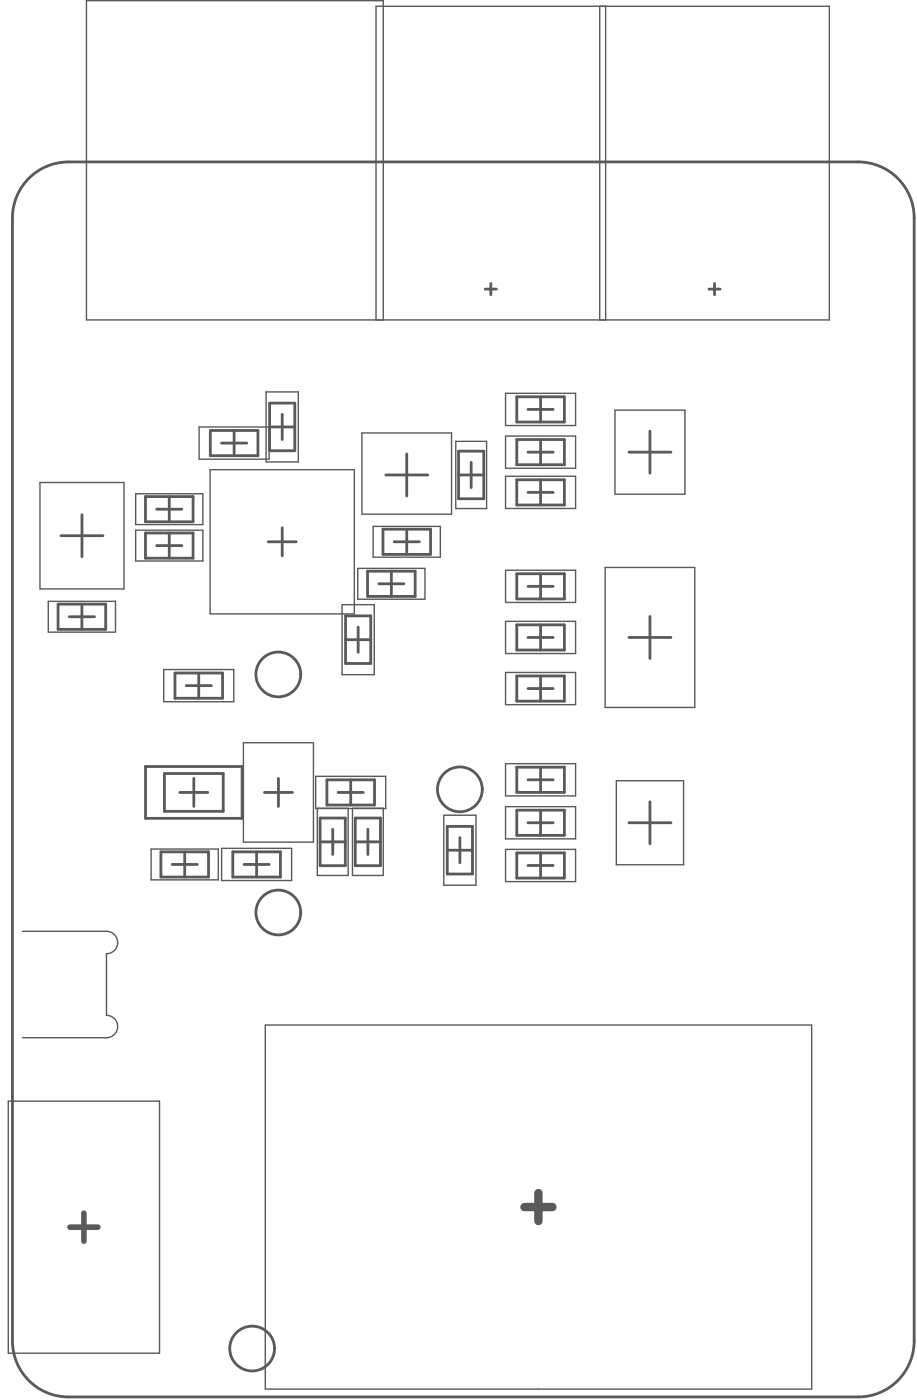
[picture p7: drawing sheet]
<svg xmlns="http://www.w3.org/2000/svg" width="109mm" height="167mm" viewBox="0 0 109 167" stroke-linecap="round" stroke-linejoin="round" font-family="sans-serif">
<g fill="none" stroke="#5a5a5a" stroke-width=".17">
<path d="M71.3 .7v37.4M72 .7v37.4M44.7 38.1v-37.4h53.9v37.4h-88.3v-38h35.3v38M4.8 57.4h9.9v12.6h-9.9zM16.1 58.7h8v3.7h-8zM23.7 50.8h8.3v3.8h-8.3zM25 55.9h17.1v17.1h-17.1zM31.6 46.6h3.9v8.3h-3.9zM43 51.5h10.7v9.7h-10.7zM54.2 52.5h3.6v8h-3.6zM60.1 46.8h8.3v3.8h-8.3zM60.1 51.9h8.3v3.8h-8.3z"/>
<path d="M60.1 56.6h8.3v3.9h-8.3zM73.1 48.8h8.3v10h-8.3zM5.7 71.5h8v3.7h-8zM16.1 63.1h8v3.6h-8zM19.5 79.6h8.3v3.9h-8.3zM40.7 71.9h3.8v8.3h-3.8zM42.5 67.6h8v3.7h-8zM44.4 62.6h7.9v3.7h-7.9zM60.1 67.8h8.3v3.9h-8.3zM60.1 73.9h8.3v3.8h-8.3zM60.1 80h8.3v3.8h-8.3zM71.9 67.5h10.7v16.6h-10.7z"/>
<path d="M28.9 88.3h8.4v11.9h-8.4zM37.5 92.3h8.4v3.9h-8.4zM37.7 96.1h3.7v8h-3.7zM41.9 96.1h3.7v8h-3.7zM52.8 97h3.8v8.3h-3.8zM60.1 90.8h8.3v3.9h-8.3zM60.1 95.9h8.3v3.9h-8.3zM73.3 92.9h8v10h-8zM2.7 110.8h10a1.33 1.33 0 0 1 1.3 1.3 1.33 1.33 0 0 1-1.3 1.3v7.4a1.33 1.33 0 0 1 1.3 1.3 1.33 1.33 0 0 1-1.3 1.3h-10M18 101h8v3.6h-8zM26.3 100.9h8.4v3.8h-8.4zM60.1 101h8.3v3.9h-8.3z"/>
<path d="M1 131h18v29.9h-18zM31.5 121.9h65v43.3h-65z"/>
</g>
<g fill="none" stroke="#5a5a5a" stroke-width=".33">
<path d="M3.8 20.9a6.6 6.6 0 0 1 4.3-1.6h93.9a6.7 6.7 0 0 1 6.7 6.6v133.6a6.7 6.7 0 0 1-6.7 6.6h-93.9a6.7 6.7 0 0 1-6.6-6.6v-133.6a6.6 6.6 0 0 1 2.3-5zM57.7 34.4h1.3M58.3 33.7v1.4M84.3 34.4h1.3M84.9 33.7v1.4M17.3 59.1h5.7v3h-5.7zM20.1 59.1v3M25 51.2h5.7v3h-5.7zM26.3 52.7h3M27.8 51.2v3M32 50.8h3M32 47.9h3v5.7h-3z"/>
<path d="M33.5 49.3v3M45.9 56.5h5M48.4 54v5M54.5 56.5h3M54.5 53.7h3v5.6h-3zM56 55v3M61.4 47.2h5.7v3h-5.7zM61.4 52.3h5.7v3h-5.7zM61.4 57.1h5.7v3h-5.7zM62.8 53.8h3M62.8 58.6h3M62.8 48.7h3"/>
<path d="M64.3 47.2v3M64.3 52.3v3M64.3 57.1v3M74.8 53.8h5M77.3 51.3v5M6.9 71.9h5.7v3h-5.7zM7.2 63.7h5M8.2 73.4h3M9.7 71.9v3M9.7 61.2v5M17.3 63.4h5.7v3h-5.7zM18.6 64.9h3"/>
<path d="M18.6 60.6h3M20.1 63.4v3M31.9 64.4h3.3M33.5 62.8v3.3M41.1 76.1h3M41.1 73.2h3v5.7h-3zM42.6 74.6v3M43.7 67.9h5.7v3h-5.7zM45 69.4h3M45.5 62.9h5.7v3h-5.7zM46.5 67.9v3M46.9 64.4h3"/>
<path d="M48.4 62.9v3M61.4 68.2h5.7v3h-5.7zM61.4 74.3h5.7v3h-5.7zM62.8 75.8h3M62.8 69.7h3M64.3 68.2v3M64.3 74.3v3M74.8 75.8h5M77.3 73.3v5M17.3 91.2h11.5v6.1h-11.5zM19.5 92h7v4.5h-7zM20.8 80h5.7v3h-5.7z"/>
<path d="M21.4 94.2h3.3M22.1 81.5h3M23 92.6v3.3M23.6 80v3M31.4 94.2h3.4M33.1 92.6v3.3M38.1 97.3h3v5.7h-3zM38.9 92.7h5.6v3h-5.6zM39.6 98.6v3M40.2 94.2h3M41.7 92.7v3M42.2 97.3h3v5.7h-3z"/>
<path d="M43.7 98.6v3M53.2 98.3h3v5.7h-3zM54.7 99.6v3M61.4 80.4h5.7v3h-5.7zM61.4 91.2h5.7v3h-5.7zM61.4 96.4h5.7v3h-5.7zM62.8 97.9h3M62.8 81.9h3M62.8 92.7h3M64.3 80.4v3M64.3 91.2v3M64.3 96.4v3"/>
<path d="M74.8 97.9h5M77.3 95.4v5M19.1 101.3h5.7v3h-5.7zM20.5 102.8h3M22 101.3v3M27.7 101.3h5.6v3h-5.6zM29 102.8h3M30.5 101.3v3M38.1 100.1h3M42.2 100.1h3M53.2 101.1h3M61.4 101.4h5.7v3h-5.7z"/>
<path d="M62.8 102.9h3M64.3 101.4v3"/>
<circle cx="33.1" cy="80.2" r="2.66"/>
<circle cx="54.7" cy="93.9" r="2.66"/>
<circle cx="33.1" cy="108.5" r="2.66"/>
<circle cx="30" cy="160.4" r="2.66"/>
</g>
<path d="M8.3 146h3.3M10 144.3v3.3" fill="none" stroke="#5a5a5a" stroke-width=".67"/>
<path d="M62.3 143.6h3.4M64 141.9v3.3" fill="none" stroke="#5a5a5a" stroke-width="1"/>
</svg>
